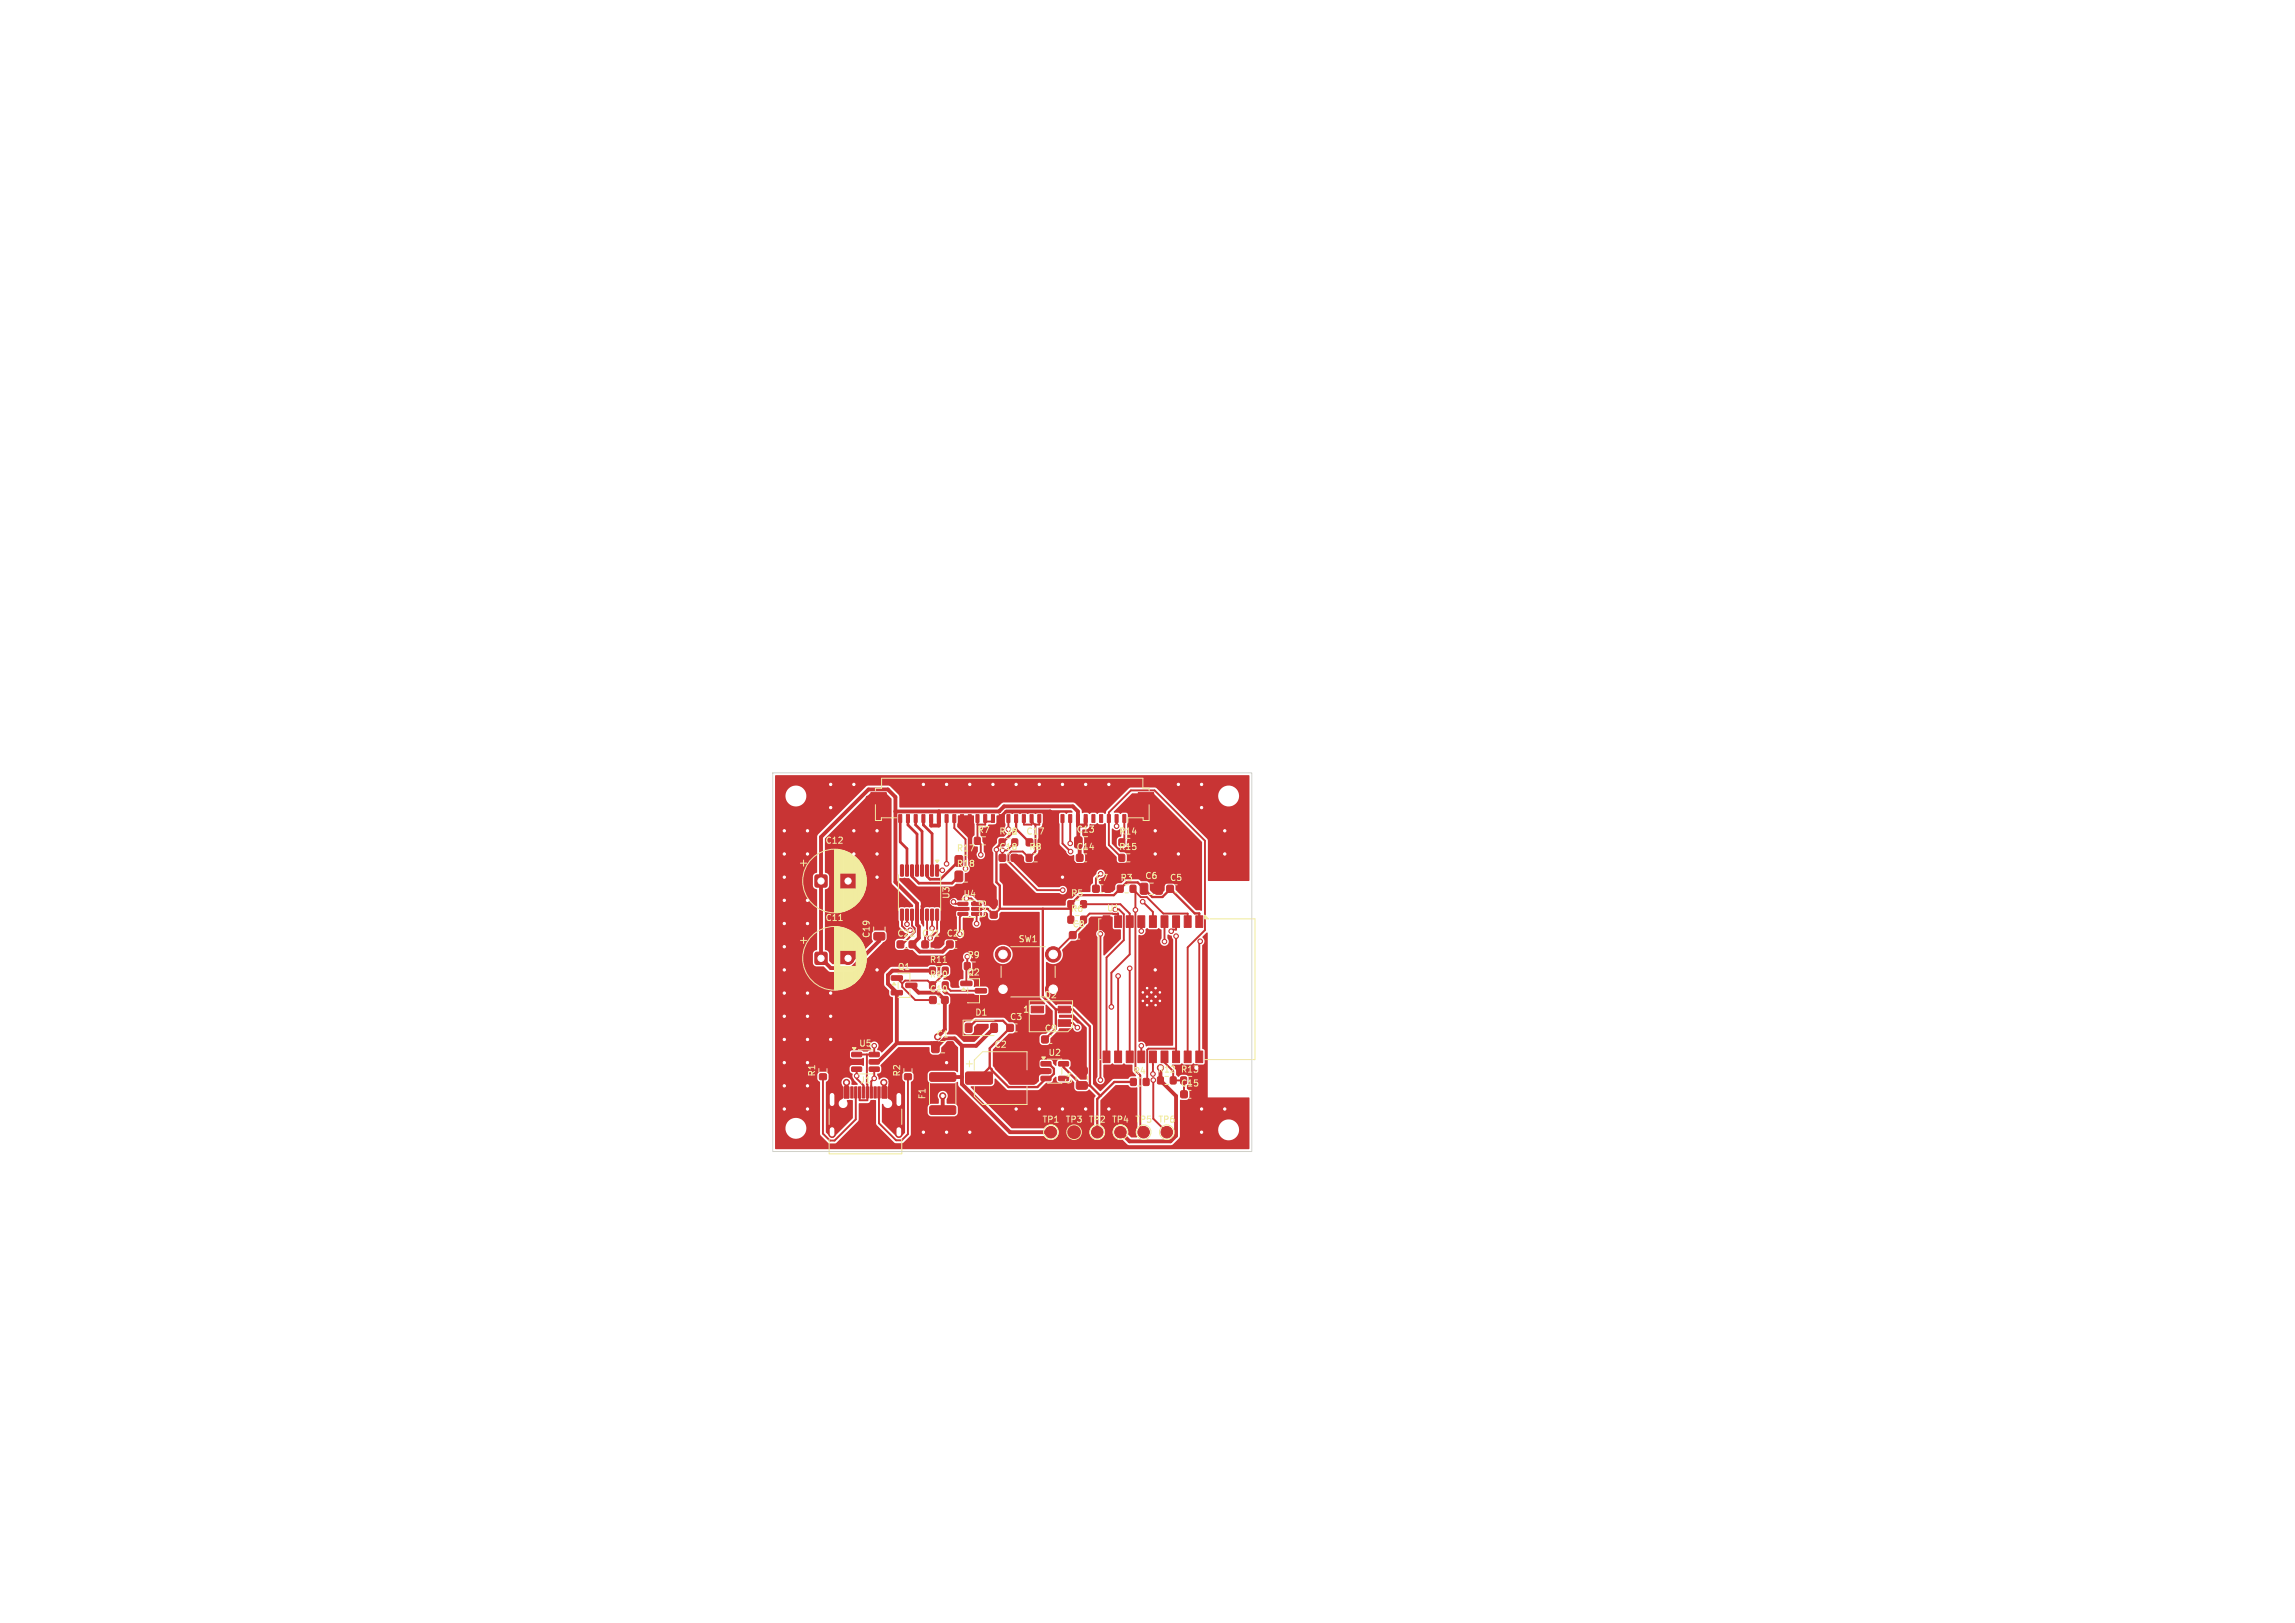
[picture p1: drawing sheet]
<svg xmlns="http://www.w3.org/2000/svg" width="297mm" height="210mm" viewBox="0 0 297 210" stroke-linecap="round" stroke-linejoin="round" font-family="sans-serif">
<defs><g id="words">
<g font-size="1.1" fill="#f2eda1">
<text x="126.4" y="108">R7</text>
<text x="139.2" y="107.9">C13</text>
<text x="106.7" y="109.3">C12</text>
<text x="123.7" y="110.3">R17</text>
<text x="129.2" y="108.2">R16</text>
<text x="132.7" y="108.2">C17</text>
<text x="133.1" y="110.2">R8</text>
<text x="139.2" y="110.2">C14</text>
<text x="144.7" y="108.2">R14</text>
<text x="144.7" y="110.2">R15</text>
<text x="148.1" y="113.9">C6</text>
<text x="106.7" y="119.3">C11</text>
<text x="123" y="116.4" transform="rotate(-90 123 116.4)">U3</text>
<text x="127.7" y="118.9" transform="rotate(-90 127.7 118.9)">C23</text>
<text x="138.5" y="116.2">R5</text>
<text x="138.5" y="118.2">R6</text>
<text x="141.7" y="114.2">C7</text>
<text x="144.9" y="114.2">R3</text>
<text x="151.3" y="114.2">C5</text>
<text x="112.7" y="121.5" transform="rotate(-90 112.7 121.5)">C19</text>
<text x="116.1" y="125.7">Q1</text>
<text x="120.2" y="124.8">R11</text>
<text x="131.7" y="122.1">SW1</text>
<text x="138.7" y="120.2">C8</text>
<text x="120.2" y="126.7">R10</text>
<text x="120.2" y="128.6">C10</text>
<text x="125.1" y="126.4">Q2</text>
<text x="126.1" y="131.6">D1</text>
<text x="132.3" y="131.3">1</text>
<text x="135.1" y="129.3">D2</text>
<text x="111.1" y="135.6">U5</text>
<text x="128.6" y="135.7">C2</text>
<text x="130.6" y="132.2">C3</text>
<text x="135.1" y="133.7">C9</text>
<text x="135.6" y="136.8">U2</text>
<text x="105.7" y="139.4" transform="rotate(-90 105.7 139.4)">R1</text>
<text x="111.2" y="140.3">J1</text>
<text x="116.6" y="139.4" transform="rotate(-90 116.6 139.4)">R2</text>
<text x="119.9" y="142.3" transform="rotate(-90 119.9 142.3)">F1</text>
<text x="138.9" y="140.4" transform="rotate(-90 138.9 140.4)">C4</text>
<text x="146.6" y="139.2">R4</text>
<text x="152.7" y="140.8">C15</text>
<text x="134.8" y="145.4">TP1</text>
<text x="137.8" y="145.4">TP3</text>
<text x="140.8" y="145.4">TP2</text>
<text x="143.8" y="145.4">TP4</text>
<text x="146.8" y="145.4">TP5</text>
<text x="149.8" y="145.4">TP6</text>
</g>
<g font-size="1.1" fill="#fff">
<text x="123.7" y="112.3">R18</text>
<text x="129.2" y="110.2">C18</text>
<text x="130.2" y="108.2">J2</text>
<text x="124.6" y="116.2">U4</text>
<text x="143.2" y="118.1">U1</text>
<text x="116" y="121.4">C22</text>
<text x="119.2" y="121.4">C21</text>
<text x="122.4" y="121.4">C20</text>
<text x="125.1" y="124.2">R9</text>
<text x="121.1" y="134.4">C1</text>
<text x="149.7" y="139">R12</text>
<text x="152.7" y="139">R13</text>
</g>
</g></defs>
<g fill="#c83434" stroke="#c83434" stroke-width=".13">
<path d="M129.3 110.6l.2-.1 .6 .1 .1 .2-.1 .6-.2 .1-.6-.1v-.1z"/>
<path d="M130.9 110.6l.1-.1 .7 .1v.2v.6l-.2 .1-.6-.1-.1-.1z"/>
<path d="M152.8 141.2l.2-.1 .6 .1 .1 .2-.1 .6-.2 .1-.6-.1v-.1z"/>
<path d="M154.4 141.2l.1-.1 .7 .1v.2v.6l-.2 .1-.6-.1-.1-.1z"/>
<path d="M147.6 114.3h.7l.2 .1 .1 1.1-.2 .2h-.6l-.2-.1-.1-1.1z"/>
<path d="M149.5 114.3h.7l.2 .1 .1 1.1-.2 .2h-.6l-.2-.1-.1-1.1z"/>
<path d="M128.2 118l.1-.1 .7 .1 .1 .2-.1 .6h-.1h-.7l-.1-.2z"/>
<path d="M128.2 116.4h.1h.7l.1 .2-.1 .6-.1 .1-.7-.1-.1-.1z"/>
<path d="M120.3 127.1h.7v.8h-.7z"/>
<path d="M122 127.1h.7v.8h-.7z"/>
<path d="M138.4 120.6l.2-.1 .6 .1 .1 .2-.1 .6-.2 .1-.6-.1v-.1z"/>
<path d="M140 120.6l.1-.1 .7 .1v.2v.6l-.2 .1-.6-.1-.1-.1z"/>
<path d="M149.8 139.4h.7v.8h-.7z"/>
<path d="M151.5 139.4h.7v.8h-.7z"/>
<path d="M124.4 127h1.3l.1 .1v.4l-.2 .1-1.2-.1-.1-.1z"/>
<path d="M124.4 128.9h1.3l.1 .1v.4l-.2 .1-1.2-.1-.1-.1z"/>
<path d="M126.2 127.9h1.4l.1 .2v.3l-.2 .1h-1.2l-.1-.1z"/>
<path d="M133.5 130.2h1.6v.9h-1.6z"/>
<path d="M133.5 132h1.6v.8h-1.6z"/>
<path d="M137 132h1.5v.8h-1.5z"/>
<path d="M137 130.2h1.5v.9h-1.5z"/>
<path d="M120.4 143.1h.1h3l.2 .2v.7l-.2 .2h-3l-.2-.2z"/>
<path d="M120.4 138.9l.1-.1h3l.2 .3v.7l-.2 .1h-3l-.2-.2z"/>
<path d="M115.4 126.3h1.3l.1 .1v.4l-.2 .1-1.2-.1-.1-.1z"/>
<path d="M115.4 128.2h1.3l.1 .1v.4l-.2 .1-1.2-.1-.1-.1z"/>
<path d="M117.2 127.2h1.4l.1 .2v.3l-.2 .1h-1.2l-.1-.1z"/>
<path d="M132.8 108.6l.2-.1 .6 .1 .1 .2-.1 .6-.1 .1-.7-.1v-.1z"/>
<path d="M134.4 108.6l.1-.1 .7 .1v.2v.6l-.2 .1-.6-.1-.1-.1z"/>
<path d="M113.1 120.7h.2h1.1l.1 .2v.6l-.2 .2-1.1-.1-.1-.2z"/>
<path d="M113.1 118.8h.2h1.1l.1 .2v.6l-.2 .2-1.1-.1-.1-.2z"/>
<path d="M139.3 110.6l.2-.1 .6 .1 .1 .2-.1 .6-.2 .1-.6-.1v-.1z"/>
<path d="M140.9 110.6l.1-.1 .7 .1v.2v.6l-.2 .1-.6-.1-.1-.1z"/>
<path d="M144.8 108.6h.7v.8h-.7z"/>
<path d="M146.5 108.6h.7v.8h-.7z"/>
<path d="M129.3 108.6h.7v.8h-.7z"/>
<path d="M131 108.6h.7v.8h-.7z"/>
<path d="M138.2 116.6h.7v.8h-.7z"/>
<path d="M139.9 116.6h.7v.8h-.7z"/>
<path d="M138.2 118.6h.7v.8h-.7z"/>
<path d="M139.9 118.6h.7v.8h-.7z"/>
<path d="M121.1 111.9l.4 .1-.1 1.4-.3-.1z"/>
<path d="M120.5 111.9l.3 .1v1.4l-.4-.1z"/>
<path d="M119.8 111.9l.4 .1-.1 1.4-.3-.1z"/>
<path d="M119.2 111.9l.3 .1v1.4l-.4-.1z"/>
<path d="M118.5 111.9l.4 .1-.1 1.4-.3-.1z"/>
<path d="M117.9 111.9l.3 .1v1.4l-.4-.1z"/>
<path d="M117.2 111.9l.4 .1-.1 1.4-.3-.1z"/>
<path d="M116.6 111.9l.3 .1v1.4l-.4-.1z"/>
<path d="M116.6 117.7h.3v1.4l-.4-.1z"/>
<path d="M117.2 117.7h.4l-.1 1.4-.3-.1z"/>
<path d="M117.9 117.7h.3v1.4l-.4-.1z"/>
<path d="M118.5 117.7h.4l-.1 1.4-.3-.1z"/>
<path d="M119.2 117.7h.3v1.4l-.4-.1z"/>
<path d="M119.8 117.7h.4l-.1 1.4-.3-.1z"/>
<path d="M120.5 117.7h.3v1.4l-.4-.1z"/>
<path d="M121.1 117.7h.4l-.1 1.4-.3-.1z"/>
<path d="M124.8 124.6h.7v.8h-.7z"/>
<path d="M126.5 124.6h.7v.8h-.7z"/>
<path d="M130.3 132.6l.2-.1 .6 .1 .1 .2-.1 .6-.2 .1-.6-.1v-.1z"/>
<path d="M131.9 132.6l.1-.1 .7 .1v.2v.6l-.2 .1-.6-.1-.1-.1z"/>
<path d="M146.3 139.6h.7v.8h-.7z"/>
<path d="M148 139.6h.7v.8h-.7z"/>
<path d="M151 114.6l.2-.1 .6 .1 .1 .2-.1 .6-.2 .1-.6-.1v-.1z"/>
<path d="M152.6 114.6l.2-.1 .6 .1v.2v.6l-.2 .1-.6-.1-.1-.1z"/>
<path d="M119.3 121.8l.2-.1 .6 .1 .1 .2-.1 .6-.2 .1-.6-.1v-.1z"/>
<path d="M120.9 121.8l.1-.1 .7 .1v.2v.6l-.2 .1-.6-.1-.1-.1z"/>
<path d="M134.7 137.4h1.2l.1 .1v.4l-.1 .1-1.1-.1-.1-.1z"/>
<path d="M134.7 138.3h1.2l.1 .2v.3l-.1 .1h-1.1l-.1-.1z"/>
<path d="M134.7 139.3h1.2l.1 .1v.4l-.1 .1-1.1-.1-.1-.1z"/>
<path d="M137 139.3h1.2l.1 .1v.4l-.1 .1-1.1-.1-.1-.1z"/>
<path d="M137 137.4h1.2l.1 .1v.4l-.1 .1-1.1-.1-.1-.1z"/>
<path d="M105.5 113.3l.2-.1 1.3 .1v.2v1.2l-.2 .1-1.3-.1-.1-.1z"/>
<path d="M134.8 134.1l.2-.1 .6 .1 .1 .2-.1 .6-.1 .1-.7-.1v-.1z"/>
<path d="M136.4 134.1l.2-.1 .6 .1v.2v.6l-.2 .1-.6-.1-.1-.1z"/>
<path d="M141.4 114.6l.2-.1 .6 .1 .1 .2-.1 .6-.2 .1-.6-.1v-.1z"/>
<path d="M143 114.6l.2-.1 .6 .1v.2v.6l-.2 .1-.6-.1-.1-.1z"/>
<path d="M124 116.8h1.2l.1 .3h-1.3z"/>
<path d="M124 117.4h1.2l.1 .3-1.3 .1z"/>
<path d="M124 118.1h1.2l.1 .3h-1.3z"/>
<path d="M125.8 118.1h1.2v.3h-1.2z"/>
<path d="M125.8 117.4h1.2v.3l-1.2 .1z"/>
<path d="M125.8 116.8h1.2v.3h-1.2z"/>
<path d="M125 132.5l.1-.1 .6 .1 .1 .1-.1 .9-.1 .1-.6-.1-.1-.1z"/>
<path d="M128.3 132.5l.1-.1 .6 .1 .1 .1-.1 .9-.1 .1-.6-.1-.1-.1z"/>
<path d="M132.8 110.6h.7v.8h-.7z"/>
<path d="M134.5 110.6h.7v.8h-.7z"/>
<path d="M123.6 110.8l.7-.1 .3 .2v1l-.2 .2h-.6l-.2-.2v-.9z"/>
<path d="M125.5 110.8l.7-.1 .2 .2v1l-.1 .2h-.7l-.2-.2v-.9z"/>
<path d="M139.1 108.3h.7l.2 .1 .1 1.1-.2 .2h-.6l-.2-.1-.1-1.1z"/>
<path d="M141 108.3h.7l.2 .1 .1 1.1-.2 .2h-.6l-.2-.1-.1-1.1z"/>
<path d="M126.1 108.4h.7v.8h-.7z"/>
<path d="M127.8 108.4h.7v.8h-.7z"/>
<path d="M125 138.8l.2-.1h3.1l.2 .3-.1 1.1-.2 .2h-3.1l-.2-.2z"/>
<path d="M130.6 138.8l.2-.1h3.1l.1 .3v1.1l-.2 .2h-3.1l-.2-.2z"/>
<path d="M105.5 123.3l.2-.1 1.3 .1v.2v1.2l-.2 .1-1.3-.1-.1-.1z"/>
<path d="M110.2 136.2h1.2l.1 .1v.4l-.1 .1-1.1-.1-.1-.1z"/>
<path d="M110.2 137.1h1.2l.1 .2v.3l-.1 .1h-1.1l-.1-.1z"/>
<path d="M110.2 138.1h1.2l.1 .1v.4l-.1 .1-1.1-.1-.1-.1z"/>
<path d="M112.5 138.1h1.2l.1 .1v.4l-.2 .1-1-.1-.1-.1z"/>
<path d="M112.5 137.1h1.2l.1 .2v.3l-.2 .1h-1l-.1-.1z"/>
<path d="M112.5 136.2h1.2l.1 .1v.4l-.2 .1-1-.1-.1-.1z"/>
<path d="M145.3 105.4h.4v1h-.4z"/>
<path d="M144.3 105.4h.4v1h-.4z"/>
<path d="M143.3 105.4h.4v1h-.4z"/>
<path d="M142.3 105.4h.4v1h-.4z"/>
<path d="M141.3 105.4h.4v1h-.4z"/>
<path d="M140.3 105.4h.4v1h-.4z"/>
<path d="M139.3 105.4h.4v1h-.4z"/>
<path d="M138.3 105.4h.4v1h-.4z"/>
<path d="M137.3 105.4h.4v1h-.4z"/>
<path d="M136.3 105.4h.4v1h-.4z"/>
<path d="M135.3 105.4h.4v1h-.4z"/>
<path d="M134.3 105.4h.4v1h-.4z"/>
<path d="M133.3 105.4h.4v1h-.4z"/>
<path d="M132.3 105.4h.4v1h-.4z"/>
<path d="M131.3 105.4h.4v1h-.4z"/>
<path d="M130.3 105.4h.4v1h-.4z"/>
<path d="M129.3 105.4h.4v1h-.4z"/>
<path d="M128.3 105.4h.4v1h-.4z"/>
<path d="M127.3 105.4h.4v1h-.4z"/>
<path d="M126.3 105.4h.4v1h-.4z"/>
<path d="M125.3 105.4h.4v1h-.4z"/>
<path d="M124.3 105.4h.4v1h-.4z"/>
<path d="M123.3 105.4h.4v1h-.4z"/>
<path d="M122.3 105.4h.4v1h-.4z"/>
<path d="M121.3 105.4h.4v1h-.4z"/>
<path d="M120.3 105.4h.4v1h-.4z"/>
<path d="M119.3 105.4h.4v1h-.4z"/>
<path d="M118.3 105.4h.4v1h-.4z"/>
<path d="M117.3 105.4h.4v1h-.4z"/>
<path d="M116.3 105.4h.4v1h-.4z"/>
<path d="M147.3 102.6h2v1.3h-2z"/>
<path d="M112.7 102.6h2v1.3h-2z"/>
<path d="M120.6 134.8h.7l.2 .1 .1 1.1-.2 .2h-.6l-.2-.1-.1-1.1z"/>
<path d="M122.5 134.8h.7l.2 .1 .1 1.1-.2 .2h-.6l-.2-.1-.1-1.1z"/>
<path d="M106.1 139h.8v.7h-.8z"/>
<path d="M106.1 137.3h.8v.7h-.8z"/>
<path d="M144.6 114.6h.7v.8h-.7z"/>
<path d="M146.3 114.6h.7v.8h-.7z"/>
<path d="M116.1 121.8l.2-.1 .6 .1 .1 .2-.1 .6-.2 .1-.6-.1v-.1z"/>
<path d="M117.7 121.8l.1-.1 .7 .1v.2v.6l-.2 .1-.6-.1-.1-.1z"/>
<path d="M117.1 139h.8v.7h-.8z"/>
<path d="M117.1 137.3h.8v.7h-.8z"/>
<path d="M123.6 112.8l.7-.1 .3 .2v1l-.2 .2h-.6l-.2-.2v-.9z"/>
<path d="M125.5 112.8l.7-.1 .2 .2v1l-.1 .2h-.7l-.2-.2v-.9z"/>
<path d="M154.7 118.5h.9v1.5h-.9z"/>
<path d="M153.2 118.5h.9v1.5h-.9z"/>
<path d="M151.7 118.5h.9v1.5h-.9z"/>
<path d="M150.2 118.5h.9v1.5h-.9z"/>
<path d="M148.7 118.5h1v1.5h-1z"/>
<path d="M147.2 118.5h1v1.5h-1z"/>
<path d="M145.7 118.5h.9v1.5h-.9z"/>
<path d="M144.3 118.5h.8v1.5h-.8z"/>
<path d="M142.8 118.5h.8v1.5h-.8z"/>
<path d="M142.8 136h.8v1.5h-.8z"/>
<path d="M144.3 136h.8v1.5h-.8z"/>
<path d="M145.7 136h.9v1.5h-.9z"/>
<path d="M147.2 136h1v1.5h-1z"/>
<path d="M148.7 136h1v1.5h-1z"/>
<path d="M150.2 136h.9v1.5h-.9z"/>
<path d="M151.7 136h.9v1.5h-.9z"/>
<path d="M153.2 136h.9v1.5h-.9z"/>
<path d="M154.7 136h.9v1.5h-.9z"/>
<path d="M147.5 127.5h3v2.9h-3z"/>
<path d="M152.8 139.4h.7v.8h-.7z"/>
<path d="M154.5 139.4h.7v.8h-.7z"/>
<path d="M120.3 125.2h.7v.8h-.7z"/>
<path d="M122 125.2h.7v.8h-.7z"/>
<path d="M120.3 129l.2-.1 .6 .1 .1 .2-.1 .6-.2 .1-.6-.1v-.1z"/>
<path d="M121.9 129l.1-.1 .7 .1v.2v.6l-.2 .1-.6-.1-.1-.1z"/>
<path d="M144.8 110.6h.7v.8h-.7z"/>
<path d="M146.5 110.6h.7v.8h-.7z"/>
<path d="M139.3 140h.2h1.1l.1 .2v.6l-.2 .2-1.1-.1-.1-.2z"/>
<path d="M139.3 138.1h.2h1.1l.1 .2v.6l-.2 .2-1.1-.1-.1-.2z"/>
<path d="M122.5 121.8l.2-.1 .6 .1 .1 .2-.1 .6-.1 .1-.7-.1v-.1z"/>
<path d="M124.1 121.8l.2-.1 .6 .1v.2v.6l-.2 .1-.6-.1-.1-.1z"/>
<path d="M108.5 140.6h.5v1.5h-.5z"/>
<path d="M109.3 140.6h.5v1.5h-.5z"/>
<path d="M110.6 140.6h.3v1.5h-.3z"/>
<path d="M111.6 140.6h.3v1.5h-.3z"/>
<path d="M112.1 140.6h.3v1.5h-.3z"/>
<path d="M113.1 140.6h.3v1.5h-.3z"/>
<path d="M114.1 140.6h.6v1.5h-.6z"/>
<path d="M114.9 140.6h.6v1.5h-.6z"/>
<path d="M113.6 140.6h.3v1.5h-.3z"/>
<path d="M112.6 140.6h.3v1.5h-.3z"/>
<path d="M111.1 140.6h.3v1.5h-.3z"/>
<path d="M110.1 140.6h.3v1.5h-.3z"/>
<circle cx="148" cy="146.5" r=".75"/>
<circle cx="145" cy="146.5" r=".75"/>
<circle cx="109.7" cy="114" r=".8"/>
<circle cx="139" cy="146.5" r=".75"/>
<circle cx="142" cy="146.5" r=".75"/>
<circle cx="151" cy="146.5" r=".75"/>
<circle cx="109.7" cy="124" r=".8"/>
<circle cx="129.8" cy="123.5" r="1"/>
<circle cx="136.3" cy="123.5" r="1"/>
<circle cx="129.8" cy="128" r="1"/>
<circle cx="136.3" cy="128" r="1"/>
<circle cx="136" cy="146.5" r=".75"/>
<circle cx="149.5" cy="127.9" r=".3"/>
<circle cx="148.5" cy="127.9" r=".3"/>
<circle cx="150.1" cy="128.4" r=".3"/>
<circle cx="149" cy="128.4" r=".3"/>
<circle cx="147.9" cy="128.4" r=".3"/>
<circle cx="149.5" cy="129" r=".3"/>
<circle cx="148.5" cy="129" r=".3"/>
<circle cx="150.1" cy="129.5" r=".3"/>
<circle cx="149" cy="129.5" r=".3"/>
<circle cx="147.9" cy="129.5" r=".3"/>
<circle cx="149.5" cy="130.1" r=".3"/>
<circle cx="148.5" cy="130.1" r=".3"/>
<circle cx="107.5" cy="101.5" r=".3"/>
<circle cx="155.5" cy="104.5" r=".3"/>
<circle cx="101.5" cy="125.5" r=".3"/>
<circle cx="104.5" cy="128.5" r=".3"/>
<circle cx="137.5" cy="113.5" r=".3"/>
<circle cx="101.5" cy="134.5" r=".3"/>
<circle cx="101.5" cy="128.5" r=".3"/>
<circle cx="140.5" cy="143.5" r=".3"/>
<circle cx="104.5" cy="143.5" r=".3"/>
<circle cx="119.5" cy="146.5" r=".3"/>
<circle cx="158.5" cy="110.5" r=".3"/>
<circle cx="104.5" cy="131.5" r=".3"/>
<circle cx="104.5" cy="110.5" r=".3"/>
<circle cx="107.5" cy="128.5" r=".3"/>
<circle cx="149.5" cy="110.5" r=".3"/>
<circle cx="143.5" cy="143.5" r=".3"/>
<circle cx="104.5" cy="119.5" r=".3"/>
<circle cx="140.5" cy="101.5" r=".3"/>
<circle cx="131.5" cy="101.5" r=".3"/>
<circle cx="101.5" cy="107.5" r=".3"/>
<circle cx="143.5" cy="101.5" r=".3"/>
<circle cx="122.5" cy="137.5" r=".3"/>
<circle cx="107.5" cy="134.5" r=".3"/>
<circle cx="158.5" cy="107.5" r=".3"/>
<circle cx="155.5" cy="101.5" r=".3"/>
<circle cx="154.8" cy="138.2" r=".4"/>
<circle cx="128.5" cy="101.5" r=".3"/>
<circle cx="152.5" cy="110.5" r=".3"/>
<circle cx="152.5" cy="101.5" r=".3"/>
<circle cx="107.5" cy="104.5" r=".3"/>
<circle cx="113.5" cy="110.5" r=".3"/>
<circle cx="104.5" cy="134.5" r=".3"/>
<circle cx="101.5" cy="116.5" r=".3"/>
<circle cx="137.5" cy="101.5" r=".3"/>
<circle cx="113.5" cy="107.5" r=".3"/>
<circle cx="101.5" cy="110.5" r=".3"/>
<circle cx="119.5" cy="101.5" r=".3"/>
<circle cx="110.5" cy="101.5" r=".3"/>
<circle cx="122.5" cy="101.5" r=".3"/>
<circle cx="107.5" cy="131.5" r=".3"/>
<circle cx="137.5" cy="143.5" r=".3"/>
<circle cx="149.5" cy="125.5" r=".3"/>
<circle cx="104.5" cy="107.5" r=".3"/>
<circle cx="113.5" cy="125.5" r=".3"/>
<circle cx="134.5" cy="101.5" r=".3"/>
<circle cx="101.5" cy="140.5" r=".3"/>
<circle cx="155.5" cy="146.5" r=".3"/>
<circle cx="149.5" cy="107.5" r=".3"/>
<circle cx="110.5" cy="110.5" r=".3"/>
<circle cx="113.5" cy="113.5" r=".3"/>
<circle cx="125.5" cy="146.5" r=".3"/>
<circle cx="101.5" cy="113.5" r=".3"/>
<circle cx="158.5" cy="143.5" r=".3"/>
<circle cx="131.5" cy="143.5" r=".3"/>
<circle cx="134.5" cy="143.5" r=".3"/>
<circle cx="104.5" cy="116.5" r=".3"/>
<circle cx="101.5" cy="131.5" r=".3"/>
<circle cx="101.5" cy="122.5" r=".3"/>
<circle cx="122.5" cy="146.5" r=".3"/>
<circle cx="101.5" cy="119.5" r=".3"/>
<circle cx="101.5" cy="137.5" r=".3"/>
<circle cx="104.5" cy="140.5" r=".3"/>
<circle cx="110.5" cy="107.5" r=".3"/>
<circle cx="101.5" cy="143.5" r=".3"/>
<circle cx="125.5" cy="101.5" r=".3"/>
<circle cx="155.5" cy="143.5" r=".3"/>
<circle cx="104.5" cy="137.5" r=".3"/>
<circle cx="122" cy="141.8" r=".4"/>
<circle cx="114.4" cy="140.1" r=".4"/>
<circle cx="109.5" cy="140.1" r=".4"/>
<circle cx="113.1" cy="139.5" r=".3"/>
<circle cx="149.2" cy="139" r=".3"/>
<circle cx="110.9" cy="139.2" r=".3"/>
<circle cx="147.7" cy="135.3" r=".3"/>
<circle cx="113.1" cy="135.3" r=".3"/>
<circle cx="129" cy="109.9" r=".3"/>
<circle cx="144.5" cy="106.9" r=".3"/>
<circle cx="122" cy="112.6" r=".3"/>
<circle cx="150.7" cy="121.8" r=".3"/>
<circle cx="146.9" cy="117.7" r=".3"/>
<circle cx="142.4" cy="113.1" r=".3"/>
<circle cx="138.5" cy="110.2" r=".3"/>
<circle cx="151.6" cy="120.5" r=".3"/>
<circle cx="147.9" cy="116.7" r=".3"/>
<circle cx="138.5" cy="109.1" r=".3"/>
<circle cx="126.9" cy="110.6" r=".3"/>
<circle cx="147.7" cy="120.5" r=".3"/>
<circle cx="139.4" cy="133" r=".3"/>
<circle cx="143.8" cy="130.3" r=".3"/>
<circle cx="137.5" cy="115.2" r=".3"/>
<circle cx="144.7" cy="126.3" r=".3"/>
<circle cx="123.4" cy="116.7" r=".3"/>
<circle cx="146.2" cy="125.3" r=".3"/>
<circle cx="117.8" cy="120.4" r=".3"/>
<circle cx="152.2" cy="121.1" r=".3"/>
<circle cx="155.3" cy="121.8" r=".3"/>
<circle cx="117.4" cy="119.6" r=".3"/>
<circle cx="126.4" cy="119.5" r=".3"/>
<circle cx="120.6" cy="120.1" r=".3"/>
<circle cx="142.4" cy="139.8" r=".3"/>
<circle cx="149.2" cy="139.8" r=".3"/>
<circle cx="142.4" cy="120.8" r=".3"/>
<circle cx="122.5" cy="111.8" r=".3"/>
</g>
<path d="M107.7 141.7v1.1M107.7 146.2v.6M116.3 141.7v1.1M116.3 146.2v.6" fill="none" stroke="#c83434" stroke-width="1"/>
<g fill="none" stroke="#c83434" stroke-width=".5">
<path d="M109.7 114l4.1 4.1v1.2l1.2 1.2v1.2l-5.3 5.2v10.5M109.7 114v10M113.7 103.2h-1.4v8.3l-2.6 2.5M115.9 105h13.4M121.5 105v1.8h-1v-.9M122.7 117l.8 .7M122.7 117h-3.1l-.2 .3M122.7 116.4v.6M123.5 117.7v3.6M123.6 117.6l-.1 .1M124.5 105.9v.9h1M125.5 105.9v5.1l.4 .4v2l2.7 2.7v.7"/>
<path d="M129.3 105l.6-.7h8.9l.7 .7v1.8M129.3 105h.1M129.8 105.7l-.3 .2v1.5l-1.4 1.4v2.4l-4.8 4.8M130.2 105h5.7l.1 .1v.8l-.5 .5M134.8 110.8l-1.1 1.1h-1.5l-.9-.9M134.8 110.4v.6M135.5 105.9v2.4l-.7 .7M135.5 106.8h1M136.5 105.9v3.3l2.7 2.7h1.2l.9-.9M139.5 106.8v2.2M139.7 109.2v1.8M140.5 105.9v.9"/>
<path d="M141.3 111l.9 .9h3.7l.9-.9M141.3 109.2v1.8M143.2 119.3v1.1h-.2l-.3-.3h-1.4l-.9 .9v2.9l-4.1 4.1M143.4 111.9v3.1M146.8 111l3.1 3.1h2.2l.9 .9M148.3 103.2h-1.4l-.1 7.8M149.9 114.1v.9M106.5 137.7l1.3 1.2h.4M108.2 138.9v2.9l-.5 .5v4.2M109.7 137.4l-1.5 1.5M109.7 137.4h1.2M113.8 121.2v.5l-3.5 3.6h-2.8l-1.3-1.3v-15.7l6.2-6.2h2.5l1 1v11l2.8 2.8v2.8l.2 .2v1.5l-.8 .8 .9 .9h3l.9-.9"/>
<path d="M116.1 135l-2.5 2.4h-.5M116.1 135h4.4l.5 .5h.2l1.1-1.1h1.2l1 .9M117.9 127.5l1 .9h2.4l1 1v3.8M120.7 125.6h-5.2l-.6 .6v1.1l1.2 1.2v6.5M122 139.4h2.5M122.2 121.3l-.9 .9M122.9 135.5l-2.1 2.2h-3.3l-2.3 2.2v1.5h.2l.9 .9v4.2M123.6 121.3l3.2 3.1v.6l3 3M124.5 135.3v5l6.2 6.2h5.3M128.6 133l-2.3 2.3h-1.8M129.8 128l-1.2 1.2h-3.5M129.8 128l3.1 3.1v1.3"/>
<path d="M129.8 128h.1M132.9 132.4h1.4M132.9 132.4l-.6 .6v4.7l.9 .9M133.2 138.6h2.2M133.2 138.6l-.9 .9M140 138.6v-.9l-3.2-3.2-2.5 2.5v1.6M148.4 127.9v2.2M149 128.4v1.1M150.1 128.4v1.1M150.1 129h-.6v1.1M150.2 138.2v1.6l2 2v5.2l-.7 .7h-5.3l-1.2-1.2M154.8 139.9v1.7"/>
<path d="M154.8 138.2v1.6M108.2 141.4h.5M109.5 140.1v1.3M114.4 140.1v1.3M122 141.8v1.8"/>
</g>
<path d="M119.4 117.3l-.1 1.1M124.6 117.6h-1M130.2 105l-.4 .4v.3" fill="none" stroke="#c83434" stroke-width=".4"/>
<g fill="none" stroke="#c83434" stroke-width=".25">
<path d="M116.7 118.4v1.4l.6 .6M117.4 118.4v1.2M118 118.4v1.4l.4 .3v.5l-1.6 1.6h-.3M120 118.4v2.6M120.6 118.4v1.7M121.3 118.4v2.1M122 112.6h-.7M122.5 105.9v5.9M123.4 116.7l.2 .3h1M123.5 105.9v1.3l1.4 1.4v3.8M124.6 118.3l-.4 .4v2.2M125.7 116.3l.7 .7"/>
<path d="M126.4 118.3v1.2M126.4 119.5h.1M126.5 105.9v2.9l.4 .5v1.3M127.5 105.9v.8h-1M128.5 105.9v.4h-1M129.7 110v1M130.5 110.6v.8l3.7 3.8h3.3M130.5 105.9v1.4M132.5 105.9v.8h1v-.8M134 106.7v3.5l-.8 .8-.8-.8h-1.5M134.5 105.9v.8h-.6l-.4-.4M137.5 105.9v3.2l1 1.1"/>
<path d="M138.5 105.9v3.2M140.2 117h4.8l1.2 1.2v5.3l-2.4 2.4v4.4M140.2 119.6l-3.9 3.9M141.8 113.7v1.3M144 118.2h-3l-.8 .8M144.3 117.7h.5l.6 .6v3.4l-2.2 2.2v12.9M144.7 118.2v1.1M145.2 111l-1.7-1.7v-4.2l2.8-2.8h3.1l6.5 6.5v11.5l-2.2 2.3v14.2M145.5 105.9v2.8l-.3 .3M146.6 115l1 1.1h.8l2.1 2.1h3.2v1.1M146.9 115.4v23.1M147.7 119.3v1.2"/>
<path d="M147.9 116.7l1.3 1.3v1.3M150.7 119.3v2.5M152.2 119.3v1h-.4l-.2 .2M106.5 139.3v7.4l.9 .9h.6l2.8-2.8v-3.4M110.9 138.4v.8M112.2 136.5v3.8M113.1 138.4v1.1l-.3 .4v1.5M113.1 135.3v1.2h-2.2M116.1 126.6l.7 .6M116.8 127.2v.5l1.6 1.7h2.3M117.5 139.3v7.4l-.8 .8h-.7l-2.3-2.2v-3.9M119.7 121.2v1"/>
<path d="M122.3 125.9l-1.6 1.6-.6-.6h-3l-.3 .3M122.3 127.5l.7 .7h3.9M125.2 123.8v1.2l-.1 .1v2.2M137.8 132.4h1l.6 .6M142.4 120.8v19M144.7 126.3v10.5M146.2 125.3v11.5M147.6 139.1v7l.4 .4M147.7 135.3v1.5M149.2 137.8h.1M149.2 136.8v2.2M149.3 139.8v5l1.7 1.7"/>
<path d="M150.7 136.8v.7l1.1 1.1v1.2h1.4M152.2 121.1v15.7M152.2 135.7h-3.6l-.1 .2v4l-.2 .1M153.2 139.9v1.7M155.3 121.8l-.1 .1v14.9M111.7 140.4v1M112.2 140.3v2.1h-1v-1"/>
</g>
<g fill="none" stroke="#c83434" stroke-width=".3">
<path d="M129 109.9v4.3l.4 .4v3M129.4 117.6h9.2v1.4M129.4 117.6l-.8 .8-.8-.8h-1.4M131.5 105.9v1.4M131.5 107.3l1.7 1.7M131.5 107.3l-1.7 1.7M135 117.6v11.3l1.6 1.7M138.6 117l1.1-1.2h4.4l1.7-1.6h1.4l1.9 1.9h1.3l1-1.1 3.2 3.2h.6v1.1M144.5 105.9v1M125.3 133l1-.9h3.5l.9 .9-2.6 2.6v2.5M128.1 138.1h.1M128.1 138.1l-1.4 1.4"/>
<path d="M135.4 137.7h.3l.7 .6v.6l-.6 .7h-.4l-1.1 1.1h-3.8l-2.1-2.2v-.1l-.3-.3M136.6 130.6v2.5l-1.4 1.4M136.6 130.6h2.3l2.1 2.2v7.7M137.6 137.7v.4l2.4 2.4h1M141 140.5l1.4 1.3M146.7 140h-2.5l-2.2 2.2v4.3"/>
</g>
<path d="M116.5 105.9v3l.9 .9v2.8M117.5 105.9v.8l1.2 1.2v4.7M118 112.6v.8l.9 .9h4.3l.9-.9M118.5 105.9v.8l.8 .9v5M119.5 105.9v.8l1.1 1.2v4.7M124.1 111.4l-2.4 2.4h-1.4l-.3-.4v-.8" fill="none" stroke="#c83434" stroke-width=".35"/>
<g fill="#c83434">
<path d="M100.3 100.3h61.3l.1 .1v13.5l-.1 .1h-5.2l-.1-5.4-5.7-5.7h7v.2a1.35 1.35 0 0 0 2.1 1.1 1.35 1.35 0 0 0 0-2.4 1.35 1.35 0 0 0-2.1 1.1h-7l-.9-.9-.2-.1h-3.2l-.2 .1-2.9 2.9-.2 .4-.3-.1h-.5l-.2 .1-.3-.1h-.5a.21 .21 0 0 1-.2 .1 .21 .21 0 0 1-.2-.1h-.8l-.1-.5-.8-.8-.2-.1h-9l-.3 .1-.6 .6h-12.5l-.1-.1-.1-1.5-1.1-1.2-.2-.1h-2.7l-.2 .1-6.3 6.3-.1 .2v4.7a.5 .5 0 0 0-.5 .5v1.3a.55 .55 0 0 0 .5 .4v7.8a.49 .49 0 0 0-.5 .5v1.3l.3 .3 1.1 .1 .6 .6 .2 .1h2.9l.3-.1 3.7-3.8a.49 .49 0 0 0 .5-.5v-.6a.5 .5 0 0 0-.5-.4h-1l-.3 .1-.2 .4v.6l.2 .4-3 2.9-2.3-.1-.4-.4v-1a.55 .55 0 0 0-.5-.4v-7.8a.49 .49 0 0 0 .5-.5v-1.3l-.1-.2-.4-.2v-4.4l5.8-5.8h2.1l.7 .7v10.8l.1 .2 2.7 2.7-.1 .3h-1.5l-.3 .2v1.4l.1 .9 .7 .8 .3 .1 .1 .1-.6 .6h-.7l-.2 .1-.2 .2v.8l.3 .3h.7l.3-.1 .2-.3a.74 .74 0 0 0 .8 .4l.6 .6 .2 .1h3.2l.2-.1 .6-.5a.64 .64 0 0 0 .7-.5v-.7l-.1-.2-.2-.1h-.6a.53 .53 0 0 0-.5 .7l-.4 .4h-1.3l-.1-.1 .1-.6a.6 .6 0 0 0 .4-.6l.8-.8v-1.5v-1.5l-.3-.1h-1.6l-.2 .1-.1 1.5 .1 .8-.1 .1-.1-.1-.2-.4-.1-2.7-2.7-2.8v-.3h1.2l1 1 .2 .1h4.5l.5-.3 .7-.1 .2-.1 .1-.2 .1-1a.6 .6 0 0 0 .6-.4 .6 .6 0 0 0-.2-.6v-3.4l-.1-.2-1.3-1.4 .1-1.5h2v.1l.1 2.4-.3 .4v.8l.3 .3 .4 .1 .1 .6a.57 .57 0 0 0-.1 .8 .57 .57 0 0 0 .8 0 .57 .57 0 0 0 0-.8v-1l-.2-.3v-.6l-.2-.2v-1l.7-.1 .4-.3 .9-.1 .1-1.1 .6-.1 .6-.6h8.4l.2 .2v.1l-.6 .1-.2 .1-.2-.1h-.5l-.3 .2 .1 3.8 .9 1a.57 .57 0 0 0 .3 .5 .57 .57 0 0 0 .6-.1l.1 .1v.6a.48 .48 0 0 0 .5 .4h.7l.2-.3v-.8l-.2-.3 .1-1.8-.2-.4v-.7l.7-.2 .2-.2 .1-.4 .6 .1 .2-.1a.17 .17 0 0 1 .2-.1 .17 .17 0 0 1 .1 .1l.5 .1 .3-.2 .1 .1 .1 2.9 1.3 1.4v.5l.2 .2 .2 .1h.6l.2-.1 .1-.2v-.9l-.3-.2h-.5l-1.1-1.2v-1.8v-.1h.2a.63 .63 0 0 0 .9 0l.1 .1v1a.47 .47 0 0 0-.6 .4v.7l.3 .3h.7l.3-.2 .1-.8 .1-3.3-.2-.2h-.6a.21 .21 0 0 1-.2 .1 .21 .21 0 0 1-.2-.1h-.6l-.1-.1 2.4-2.4h2.8l6.2 6.2 .1 8.9-.2 .1-.6-.1-2.6-2.6-.1-.7-.3-.2h-.7l-.2 .1-.2 .2v.6l-.4 .4-1 .1-.5-.5v-.8l-.3-.3-.9-.1-.3-.2h-1.6l-.6 .5h-.4l-.2 .1-.2 .2v.5l-.3 .3h-1.4h-.1v-.8l-.3-.4v-.3l.2-.3a.57 .57 0 0 0 .6-.5 .57 .57 0 0 0-.6-.6 .57 .57 0 0 0-.5 .6l-.4 .4-.1 .7-.3 .4v.8l-1.5 .1-.8 .7-.5 .1-.2 .1-.2 .8h-8l-.1-.1v-2.6l-.4-.5v-2.2l.8-.1 3.9 3.8 3 .1a.56 .56 0 0 0 .8-.1 .56 .56 0 0 0 0-.8 .56 .56 0 0 0-.8 .1h-2.7l-3.5-3.5v-.6l.1-.1h1.2l.3 .3v.5l.3 .3h.6l.3-.1 .1-.2v-.5l.6-.7v-3l.1-.1a.49 .49 0 0 0 .4-.6v-1.2l-.2-.1h-.5a.21 .21 0 0 1-.2 .1 .21 .21 0 0 1-.2-.1h-.5l-.3 .1-.3-.1h-.5a.21 .21 0 0 1-.2 .1 .21 .21 0 0 1-.2-.1h-.5l-.3 .1-.3-.1h-.6l-.1 .2 .1 1.5a.65 .65 0 0 0 .2 1l-.4 .4h-.5l-.2 .1-.2 .2v.5l-.4 .4a.6 .6 0 0 0-.1 .9v3.8l.5 .6v2.6l-.2 .3h-.3l-.5-.5h-.7v-.5l-.1-.1-.7-.1-.6-.5-.5-.1a.59 .59 0 0 0-.7-.1 .59 .59 0 0 0-.2 .7h-.6a.58 .58 0 0 0-.7-.3 .58 .58 0 0 0-.4 .7 .58 .58 0 0 0 .7 .4l.5 .1h1.4h.1l-.1 .4h-1.4l-.2 .1-.1 .5 .1 .3v1.8a.56 .56 0 0 0 .1 .8 .56 .56 0 0 0 .8-.1 .56 .56 0 0 0-.1-.8v-1.6l.1-.1h.6l.2-.1 .5 .1v.4a.56 .56 0 0 0 0 .8 .56 .56 0 0 0 .8 0 .56 .56 0 0 0 0-.8v-.4a.49 .49 0 0 0 .5-.3l.1-.4h.3l.2 .2v.5l.1 .2 .2 .2h.7l.4-.3v-.6l.3-.2h4.9l.1 11 .7 .9-.1 .1h-1.8l-.2 .2v.9l.2 .2h1.7l.2-.2v-1l.1-.1 .8 .8v2.1l-.8 .8-.6 .1-.3 .3v.8l.2 .2 .2 .1h.7l.2-.1 .1-.2v-.6l1.1-1 .1-.2 1.7-.1a.57 .57 0 0 0 .6 .5 .57 .57 0 0 0 .6-.6 .57 .57 0 0 0-.6-.5l-.6-.4-.2-.3h-1.5l-.1-.1 .1-.3h1.5l.2-.1 1.8 1.8v6.7h-.8l-1.4-1.4 .1-.4 .1-.4-.1-.2-.2-.2h-1.3l-.3 .3v.4l-.1 .1-.3-.3-.1-.3-.2-.2h-1.2l-.2 .1-.1 .2v.6l.3 .2h.9l.3 .3v.2l-.3 .3-1.1 .1-.1 .2v.6l-.5 .4-3.3-.1-1.9-1.8-.3-.5v-2.1l2-2 .6-.1 .2-.1 .1-.2v-.7l-.2-.4h-.7l-.6-.6h-3.7l-.6 .4-.6 .1-.2 .1-.1 .2-.1 .9a.48 .48 0 0 0 .5 .5l.6-.1 .2-.1 .1-.2 .1-.7 .4-.3 1.4 .1v.4l-1.8 1.8h-1.4l-1-.9-1.2-.1v-.1l.3-.4v-3.2l.2-.3v-.7a.53 .53 0 0 0-.7-.4l-.3-.3v-.2h.5l.5 .4h3l.3 .2h1.3l.3-.2v-.6l-.1-.3-.2-.1-1.5 .1-.1-.1 .1-.5-.1-.2-.6-.3v-.8l.3-.2 .1-.3v-.7l-.2-.4a.54 .54 0 0 0 0-.8h2.9v.2a1.25 1.25 0 0 0 2 1 1.25 1.25 0 0 0 0-2.2 1.25 1.25 0 0 0-2 1l-3-.1a.57 .57 0 0 0-.8 .2 .57 .57 0 0 0 .1 .7l-.3 .5v.7l.2 .3v.9l-.5 .2-.1 .2v.8h-.9l-.2-.2v-.5l-.2-.2-.7-.2 .3-.4a.47 .47 0 0 0 .6-.4l-.1-.8-.3-.2h-.6l-.2 .1-.1 .2v.8l-.3 .2-.1-.1v-.9l-.1-.2-.3-.1h-.5l-.4 .2h-4.6l-.2 .1-.7 .7-.1 .2v1.4l.7 .6v.7l.5 .3v5.6l-1.4 1.5h-.1l-.2-.2-.4-.2a.59 .59 0 0 0 .1-.9 .59 .59 0 0 0-.9 0 .59 .59 0 0 0 .1 .9l-.5 .3h-.5l-.4-.2h-1.1l-.3 .2v.6l.2 .3h1.2l.3-.1 .1 .1-.1 .9-.3-.1h-1.1l-.2 .1-.1 .2v.5l.3 .3v.5l.7 .9-.1 .1h-.7a.7 .7 0 0 0-.3-.9 .7 .7 0 0 0-.9 .1l-.1 .4 .1 .5v1.7a.59 .59 0 0 0-.4 .9 .59 .59 0 0 0 .9 .2 .59 .59 0 0 0 .1-.9l.4-.1 .4 .1v2.3l-2.5 2.5h-.4l-.6-.7v-6.5l.3-.3v-.6a.45 .45 0 0 0-.4-.4h-.8l-.2 .4v.6l.3 .3v6.7l.1 .2 1 1 .1 .1 .9-.1 2.9-2.8 .1-2.4h1.1l.3-.1 .1-.3h.6l.1 3.1v.2l2.3 2.2 1 .1 .2-.1 .9-.8 .1-.2v-3.5h2.1l.1 .8 .1 .2 .2 .1h3.3l.2-.3v-1l-.3-.3h-1.1v-.5a.67 .67 0 0 0 0-1 .67 .67 0 0 0-1 0 .67 .67 0 0 0 0 1l-.1 .5h-1l-.2 .2-.2 .3h-2.1v-3.3l.3-.3v-.6a.45 .45 0 0 0-.4-.4h-.7l-.2 .1-.1 .2v.6l.3 .4v6.5l-.5 .6-.5 .1-1.9-2-.1-2.3 .1-.1 .1 .1a.59 .59 0 0 0 1 .3 .59 .59 0 0 0-.3-1v-1.7a.75 .75 0 0 0-.6-1.1h-.2l-.4 .3-.3-.6a.18 .18 0 0 1 .1-.2 .18 .18 0 0 1 .2 0l.2-.3v-.8l2.3-2.3h3.9l.1 .1v.5l.1 .2 .3 .2h.6a.49 .49 0 0 0 .5-.5v-.5l.7-.6h.8l.7 .6v3.2h-.1l-.4-.2h-3a.49 .49 0 0 0-.5 .5l.1 .8 .1 .2 .2 .2h3.1l.4-.2h.1l.1 .6 6.4 6.4h4.6a1.03 1.03 0 0 0 1.5 .3 1.03 1.03 0 0 0 0-1.6 1.03 1.03 0 0 0-1.5 .3h-4.2l-5.3-5.3 .1-.1 2.6-.1a.49 .49 0 0 0 .4-.4v-.4l.1-.1 1.5 1.4 .2 .1h3.8l.2-.1 .8-.9h.6a.46 .46 0 0 0 .4-.5l.4-.3 .1 .6 .3 .2h1.2l.4-.4 .3 .4v.7l.3 .3 1.2 .1 .5-.2 .8 .7-.2 .5v3.4a1.01 1.01 0 0 0-.4 1.5 1.01 1.01 0 0 0 1.6 0 1.01 1.01 0 0 0-.4-1.5v-3.2l1.9-2h1.7l.4 .3h.7l.1 .1v5.1a1.38 1.38 0 0 0-.1 1.2l-.7 .1-.4-.4a1.03 1.03 0 0 0-.9-1.3 1.03 1.03 0 0 0-1.1 1.1 1.03 1.03 0 0 0 1.3 .9l.6 .6 .2 .1h5.4l.3-.1 .9-.9v-1.1h4.9v.2a1.35 1.35 0 0 0 2.1 1.1 1.35 1.35 0 0 0 0-2.4 1.35 1.35 0 0 0-2.1 1.1h-4.9v-3.7l.1-.1h.9l.2-.4v-.7l-.3-.4v-.3l.2-.3v-.9l-.3-.2h-.6l-.4 .2-.3-.2v-.6l-.6-.6 .1-.1 1-.1a.29 .29 0 0 1 .5 .1l1-.1a.29 .29 0 0 1 .5 .1h1l.2-.3v-1.5l-.3-.3v-13.4a.67 .67 0 0 0 0-1.1l.5-.5h.2v21.3h5.4v6.6l-.1 .1h-61.3v-2.8h1.3v.2a1.35 1.35 0 0 0 2.1 1.1 1.35 1.35 0 0 0 0-2.4 1.35 1.35 0 0 0-2.1 1.1h-1.3v-43h1.3v.2a1.35 1.35 0 0 0 2.1 1.1 1.35 1.35 0 0 0 0-2.4 1.35 1.35 0 0 0-2.1 1.1h-1.3z"/>
<path d="M140.9 118.9l.3-.3h2.8v1.5l.2 .2h.8l.1 1.2-2.2 2.1-.1-.1v-2.2a.57 .57 0 0 0 0-.8 .57 .57 0 0 0-.8 0 .57 .57 0 0 0 0 .8v18a.57 .57 0 0 0 0 .8 .57 .57 0 0 0 .8 0 .57 .57 0 0 0 0-.8v-1.5l.9-.1a.29 .29 0 0 1 .5 .1l1-.1a.29 .29 0 0 1 .5 .1h.8l.1 .9 .4 .4v.2h-.6l-.4 .3h-1.9l-1.7 1.6-.9-.9-.1-7.6-2.3-2.4-.3-.1-.2-.2-1.7-.1-.2 .2-1.3-1.3v-4.2v-.1a1.32 1.32 0 0 0 1.7 0 1.32 1.32 0 0 0 .4-1.6l1.1-1.1 .6-.1 .2-.1 .1-.2v-.6l1.3-1.3z"/>
<path d="M147.3 121h.1a.63 .63 0 0 0 .7-.1 .63 .63 0 0 0 .2-.7l.1-.1 .3 .2 1-.1a.29 .29 0 0 1 .5 .1h.1v1.1a.57 .57 0 0 0 0 .8 .57 .57 0 0 0 .8 0 .57 .57 0 0 0 0-.8v-.4h.3a.27 .27 0 0 1 .3 .3l.1 .3v13.6l-.1 .1h-3.2a.15 .15 0 0 1-.2 .1 .15 .15 0 0 1-.1-.2 .65 .65 0 0 0-.9-.4z"/>
</g>
<g fill="none" stroke="#f2eda1" stroke-width=".13">
<path d="M103.6 111.7h.8M104 111.3v.8M108 109.9v8.2M108 119.9v8.2M108.1 109.9v8.2M108.1 119.9v8.2M108.2 109.9v8.2M108.2 119.9v8.2M108.3 109.9v8.2M108.3 119.9v8.2M108.4 109.9v8.2M108.4 119.9v8.2"/>
<path d="M108.5 109.9v8.2M108.5 119.9v8.2M108.5 110v8M108.5 120v8M108.6 119.1h.4M108.6 110v8M108.6 120v8M108.7 110v8M108.7 120v8M108.7 110v3M108.7 115v3M108.7 120v3"/>
<path d="M108.8 110v3M108.8 115v3M108.8 120v3M108.9 110v3M108.9 115v3M109 110v3M109 115v3M109 110.1v2.9M109 115v2.9M109.1 110.1v2.9M109.1 115v2.9M109.2 110.1v2.9"/>
<path d="M109.2 115v2.9M109.3 110.1v2.9M109.3 115v2.9M109.4 110.2v2.8M109.4 115v2.8M109.5 110.2v2.8M109.5 115v2.8M109.6 110.2v2.8M109.6 115v2.8M109.6 110.3v2.7M109.6 115v2.7M109.7 110.3v2.7"/>
<path d="M109.7 115v2.7M109.8 110.3v2.7M109.8 115v2.7M109.8 110.4v2.6M109.8 115v2.6M109.9 110.4v2.6M109.9 115v2.6M110 110.4v2.6M110 115v2.6M110 110.5v2.5M110 115v2.5M110.1 110.5v2.5"/>
<path d="M110.1 115v2.5M110.2 110.5v2.5M110.2 115v2.5M110.2 110.6v2.4M110.2 115v2.4M110.3 110.6v2.4M110.3 115v2.4M110.4 110.7v2.3M110.4 115v2.3M110.5 110.8v2.2M110.5 115v2.3M110.5 115v2.2"/>
<path d="M110.6 110.8v2.2M110.6 115v2.2M110.6 110.9v2.1M110.6 115v2.1M110.7 110.9v2.1M110.7 115v2.1M110.8 111v2M110.8 115v2M110.8 111v6M110.8 111.1v5.8M110.9 111.1v5.8M111 111.2v5.6"/>
<path d="M111 111.3v5.4M111.1 111.3v5.4M111.2 111.4v5.2M111.2 111.5v5M111.3 111.5v5M111.3 111.6v4.8M111.4 111.7v4.6M111.4 111.8v4.4M111.5 111.8v4.4M111.5 111.9v4.2M111.6 112v4M111.6 112.1v3.8"/>
<path d="M111.7 112.2v3.6M111.7 112.3v3.4M111.8 112.4v3.2M111.8 112.5v3M111.9 112.7v2.6M111.9 112.8v2.4M112 112.9v2.2M112 113.1v1.8M112 113.2v1.6M112.1 113.5v1M113.3 102.3v-.3h.8v-1.3h33.8v1.3h.8v.3M113.3 104.1v2.1h.8v-.4h1.9"/>
<path d="M114.5 119.9v.6M116.3 113.2v4.6M121.7 113.2v4.6M124.8 118.7h1.4M124.8 114.1h.4M127.1 109.3h.4M129.1 117.5v.2M130.4 111.5h.2M133.8 111.5h.4M140.4 111.5h.2M142.5 115.5h.2M142.5 118.9h-.3v18.2h.3"/>
<path d="M145.6 115.5h.4M145.8 111.5h.4M148.7 104.1v2.1h-.8v-.4h-1.9v.6M148.7 115.7h.6M152.1 115.5h.2M156.6 118.9h5.8v18.2h-6.5M103.6 121.7h.8M104 121.3v.8M107 138.3v.4M108.7 125v3M108.8 125v3M108.9 120v3"/>
<path d="M108.9 125v3M109 120v3M109 125v3M109 120.1v2.9M109 125v2.9M109.1 120.1v2.9M109.1 125v2.9M109.2 120.1v2.9M109.2 125v2.9M109.3 120.1v2.9M109.3 125v2.9M109.4 120.2v2.8"/>
<path d="M109.4 125v2.8M109.5 120.2v2.8M109.5 125v2.8M109.6 120.2v2.8M109.6 125v2.8M109.6 120.3v2.7M109.6 125v2.7M109.7 120.3v2.7M109.7 125v2.7M109.8 120.3v2.7M109.8 125v2.7M109.8 120.4v2.6"/>
<path d="M109.8 125v2.6M109.9 120.4v2.6M109.9 125v2.6M110 120.4v2.6M110 125v2.6M110 120.5v2.5M110 125v2.5M110.1 120.5v2.5M110.1 125v2.5M110.2 120.5v2.5M110.2 125v2.5M110.2 120.6v2.4"/>
<path d="M110.2 125v2.4M110.3 120.6v2.4M110.3 125v2.4M110.4 120.7v2.3M110.4 125v2.3M110.5 120.8v2.2M110.5 125v2.3M110.5 125v2.2M110.6 120.8v2.2M110.6 125v2.2M110.6 120.9v2.1M110.6 125v2.1"/>
<path d="M110.7 120.9v2.1M110.7 125v2.1M110.8 121v2M110.8 125v2M110.8 121v6M110.8 121.1v5.8M110.9 121.1v5.8M111 121.2v5.6M111 121.3v5.4M111.1 121.3v5.4M111.1 135.8l1.8 .1M111.1 138.9h1.8"/>
<path d="M111.2 121.4v5.2M111.2 121.5v5M111.3 121.5v5M111.3 121.6v4.8M111.4 121.7v4.6M111.4 121.8v4.4M111.5 121.8v4.4M111.5 121.9v4.2M111.6 122v4M111.6 122.1v3.8M111.7 122.2v3.6M111.7 122.3v3.4"/>
<path d="M111.8 122.4v3.2M111.8 122.5v3M111.9 122.7v2.6M111.9 122.8v2.4M112 122.9v2.2M112 123.1v1.8M112 123.2v1.6M112.1 123.5v1M116.2 125.9h1.6v1M116.2 127.1v.8M117.2 122.7h.2M117.8 128.1v1l-1.6-.1"/>
<path d="M118 138.3v.4M120.4 122.7h.2M121.1 121.1h.4M121.4 129.9h.2M121.7 136.2h.6M122.1 124.5h.4M123.6 122.7h.2M125.1 137.7h.7M125.2 127.8v.8M125.5 137.3v.7M126.1 138.4v-1.2l1.1-1.1h5.7v2.3M126.8 128.8v1l-1.6-.1"/>
<path d="M126.8 126.6v1M128.6 132h-4v2h4M129.5 125v1.5M130.8 129h4.5M130.8 122.5h4.5M131.4 133.5h.2M133.2 129.5h5.6v3.4l-.6 .6h-5zM135.6 137l1.8 .1M135.9 135h.2M136.6 125v1.5M137.4 138.2v.8M139.5 121.5h.2"/>
<path d="M140.7 139.2v.6M107.3 143.5v2M107.3 147.4v1.9h9.4v-1.9M116.7 143.5v2M120.3 140.1v2.8M123.7 140.1v2.8M126.1 140.6v1.2l1.1 1.1h5.7v-2.3M135.6 140.1h1.8M147.3 140.5h.4M150.8 140.3h.4M153.9 142.1h.2"/>
<circle cx="108" cy="114" r="4.1"/>
<circle cx="108" cy="124" r="4.1"/>
<circle cx="136" cy="146.5" r=".95"/>
<circle cx="139" cy="146.5" r=".95"/>
<circle cx="142" cy="146.5" r=".95"/>
<circle cx="145" cy="146.5" r=".95"/>
<circle cx="148" cy="146.5" r=".95"/>
<circle cx="151" cy="146.5" r=".95"/>
</g>
<g fill="#f2eda1" stroke="#f2eda1" stroke-width=".13">
<path d="M124.7 127.8l.2 .4h-.4z"/>
<path d="M115.7 127.1l.2 .4h-.4z"/>
<path d="M121 111.3h.5l-.2 .3z"/>
<path d="M134.8 136.8h.5l-.2 .3z"/>
<path d="M110.3 135.6h.5l-.3 .3z"/>
<path d="M155.9 118.4l.5 .5h-.5z"/>
</g>
<path d="M100 100h62v49h-62z" fill="none" stroke="#d0d2cd" stroke-width=".13"/>
<g fill="#fff" stroke="#fff" stroke-width=".13">
<circle cx="107.5" cy="101.5" r=".15"/>
<circle cx="155.5" cy="104.5" r=".15"/>
<circle cx="101.5" cy="125.5" r=".15"/>
<circle cx="104.5" cy="128.5" r=".15"/>
<circle cx="137.5" cy="113.5" r=".15"/>
<circle cx="101.5" cy="134.5" r=".15"/>
<circle cx="101.5" cy="128.5" r=".15"/>
<circle cx="140.5" cy="143.5" r=".15"/>
<circle cx="104.5" cy="143.5" r=".15"/>
<circle cx="119.5" cy="146.5" r=".15"/>
<circle cx="158.5" cy="110.5" r=".15"/>
<circle cx="104.5" cy="131.5" r=".15"/>
<circle cx="104.5" cy="110.5" r=".15"/>
<circle cx="107.5" cy="128.5" r=".15"/>
<circle cx="149.5" cy="110.5" r=".15"/>
<circle cx="143.5" cy="143.5" r=".15"/>
<circle cx="104.5" cy="119.5" r=".15"/>
<circle cx="140.5" cy="101.5" r=".15"/>
<circle cx="131.5" cy="101.5" r=".15"/>
<circle cx="101.5" cy="107.5" r=".15"/>
<circle cx="143.5" cy="101.5" r=".15"/>
<circle cx="122.5" cy="137.5" r=".15"/>
<circle cx="107.5" cy="134.5" r=".15"/>
<circle cx="158.5" cy="107.5" r=".15"/>
<circle cx="155.5" cy="101.5" r=".15"/>
<circle cx="128.5" cy="101.5" r=".15"/>
<circle cx="152.5" cy="110.5" r=".15"/>
<circle cx="152.5" cy="101.5" r=".15"/>
<circle cx="107.5" cy="104.5" r=".15"/>
<circle cx="113.5" cy="110.5" r=".15"/>
<circle cx="104.5" cy="134.5" r=".15"/>
<circle cx="101.5" cy="116.5" r=".15"/>
<circle cx="137.5" cy="101.5" r=".15"/>
<circle cx="113.5" cy="107.5" r=".15"/>
<circle cx="101.5" cy="110.5" r=".15"/>
<circle cx="119.5" cy="101.5" r=".15"/>
<circle cx="110.5" cy="101.5" r=".15"/>
<circle cx="122.5" cy="101.5" r=".15"/>
<circle cx="107.5" cy="131.5" r=".15"/>
<circle cx="137.5" cy="143.5" r=".15"/>
<circle cx="149.5" cy="125.5" r=".15"/>
<circle cx="104.5" cy="107.5" r=".15"/>
<circle cx="113.5" cy="125.5" r=".15"/>
<circle cx="134.5" cy="101.5" r=".15"/>
<circle cx="101.5" cy="140.5" r=".15"/>
<circle cx="155.5" cy="146.5" r=".15"/>
<circle cx="149.5" cy="107.5" r=".15"/>
<circle cx="110.5" cy="110.5" r=".15"/>
<circle cx="113.5" cy="113.5" r=".15"/>
<circle cx="125.5" cy="146.5" r=".15"/>
<circle cx="101.5" cy="113.5" r=".15"/>
<circle cx="158.5" cy="143.5" r=".15"/>
<circle cx="131.5" cy="143.5" r=".15"/>
<circle cx="134.5" cy="143.5" r=".15"/>
<circle cx="104.5" cy="116.5" r=".15"/>
<circle cx="101.5" cy="131.5" r=".15"/>
<circle cx="101.5" cy="122.5" r=".15"/>
<circle cx="122.5" cy="146.5" r=".15"/>
<circle cx="101.5" cy="119.5" r=".15"/>
<circle cx="101.5" cy="137.5" r=".15"/>
<circle cx="104.5" cy="140.5" r=".15"/>
<circle cx="110.5" cy="107.5" r=".15"/>
<circle cx="101.5" cy="143.5" r=".15"/>
<circle cx="125.5" cy="101.5" r=".15"/>
<circle cx="155.5" cy="143.5" r=".15"/>
<circle cx="104.5" cy="137.5" r=".15"/>
<circle cx="122" cy="141.8" r=".2"/>
<circle cx="114.4" cy="140.1" r=".2"/>
<circle cx="109.6" cy="140.1" r=".2"/>
<circle cx="113.1" cy="139.5" r=".15"/>
<circle cx="149.2" cy="139" r=".15"/>
<circle cx="110.9" cy="139.2" r=".15"/>
<circle cx="147.7" cy="135.3" r=".15"/>
<circle cx="113.1" cy="135.3" r=".15"/>
<circle cx="129" cy="109.9" r=".15"/>
<circle cx="144.5" cy="106.9" r=".15"/>
<circle cx="122" cy="112.6" r=".15"/>
<circle cx="150.7" cy="121.8" r=".15"/>
<circle cx="146.9" cy="117.7" r=".15"/>
<circle cx="142.4" cy="113.1" r=".15"/>
<circle cx="138.5" cy="110.2" r=".15"/>
<circle cx="151.6" cy="120.5" r=".15"/>
<circle cx="147.9" cy="116.7" r=".15"/>
<circle cx="138.5" cy="109.1" r=".15"/>
<circle cx="126.9" cy="110.6" r=".15"/>
<circle cx="147.7" cy="120.5" r=".15"/>
<circle cx="139.4" cy="133" r=".15"/>
<circle cx="143.8" cy="130.3" r=".15"/>
<circle cx="137.5" cy="115.2" r=".15"/>
<circle cx="144.7" cy="126.3" r=".15"/>
<circle cx="123.4" cy="116.7" r=".15"/>
<circle cx="146.2" cy="125.3" r=".15"/>
<circle cx="152.2" cy="121.1" r=".15"/>
<circle cx="155.3" cy="121.8" r=".15"/>
<circle cx="117.4" cy="119.6" r=".15"/>
<circle cx="126.4" cy="119.5" r=".15"/>
<circle cx="120.6" cy="120.1" r=".15"/>
<circle cx="142.4" cy="139.8" r=".15"/>
<circle cx="149.3" cy="139.8" r=".15"/>
<circle cx="142.4" cy="120.8" r=".15"/>
<circle cx="122.5" cy="111.8" r=".15"/>
<circle cx="159" cy="103" r="1.1"/>
<circle cx="159" cy="146.2" r="1.1"/>
<circle cx="103" cy="146" r="1.1"/>
<circle cx="106.2" cy="114" r=".4"/>
<circle cx="109.8" cy="114" r=".4"/>
<circle cx="103" cy="103" r="1.1"/>
<circle cx="106.2" cy="124" r=".4"/>
<circle cx="109.8" cy="124" r=".4"/>
<circle cx="129.8" cy="123.5" r=".55"/>
<circle cx="136.3" cy="123.5" r=".55"/>
<circle cx="129.8" cy="128" r=".55"/>
<circle cx="136.3" cy="128" r=".55"/>
<circle cx="149.6" cy="127.9" r=".1"/>
<circle cx="148.5" cy="127.9" r=".1"/>
<circle cx="150.1" cy="128.4" r=".1"/>
<circle cx="149" cy="128.4" r=".1"/>
<circle cx="147.9" cy="128.4" r=".1"/>
<circle cx="149.6" cy="129" r=".1"/>
<circle cx="148.4" cy="129" r=".1"/>
<circle cx="150.1" cy="129.5" r=".1"/>
<circle cx="149" cy="129.5" r=".1"/>
<circle cx="147.9" cy="129.5" r=".1"/>
<circle cx="149.5" cy="130.1" r=".1"/>
<circle cx="148.4" cy="130.1" r=".1"/>
<circle cx="109.1" cy="142.8" r=".33"/>
<circle cx="114.9" cy="142.8" r=".33"/>
</g>
<path d="M107.7 141.7v1.1M107.7 146.2v.6M116.3 141.7v1.1M116.3 146.2v.6" fill="none" stroke="#fff" stroke-width=".6"/>
<use href="#words"/>
</svg>
